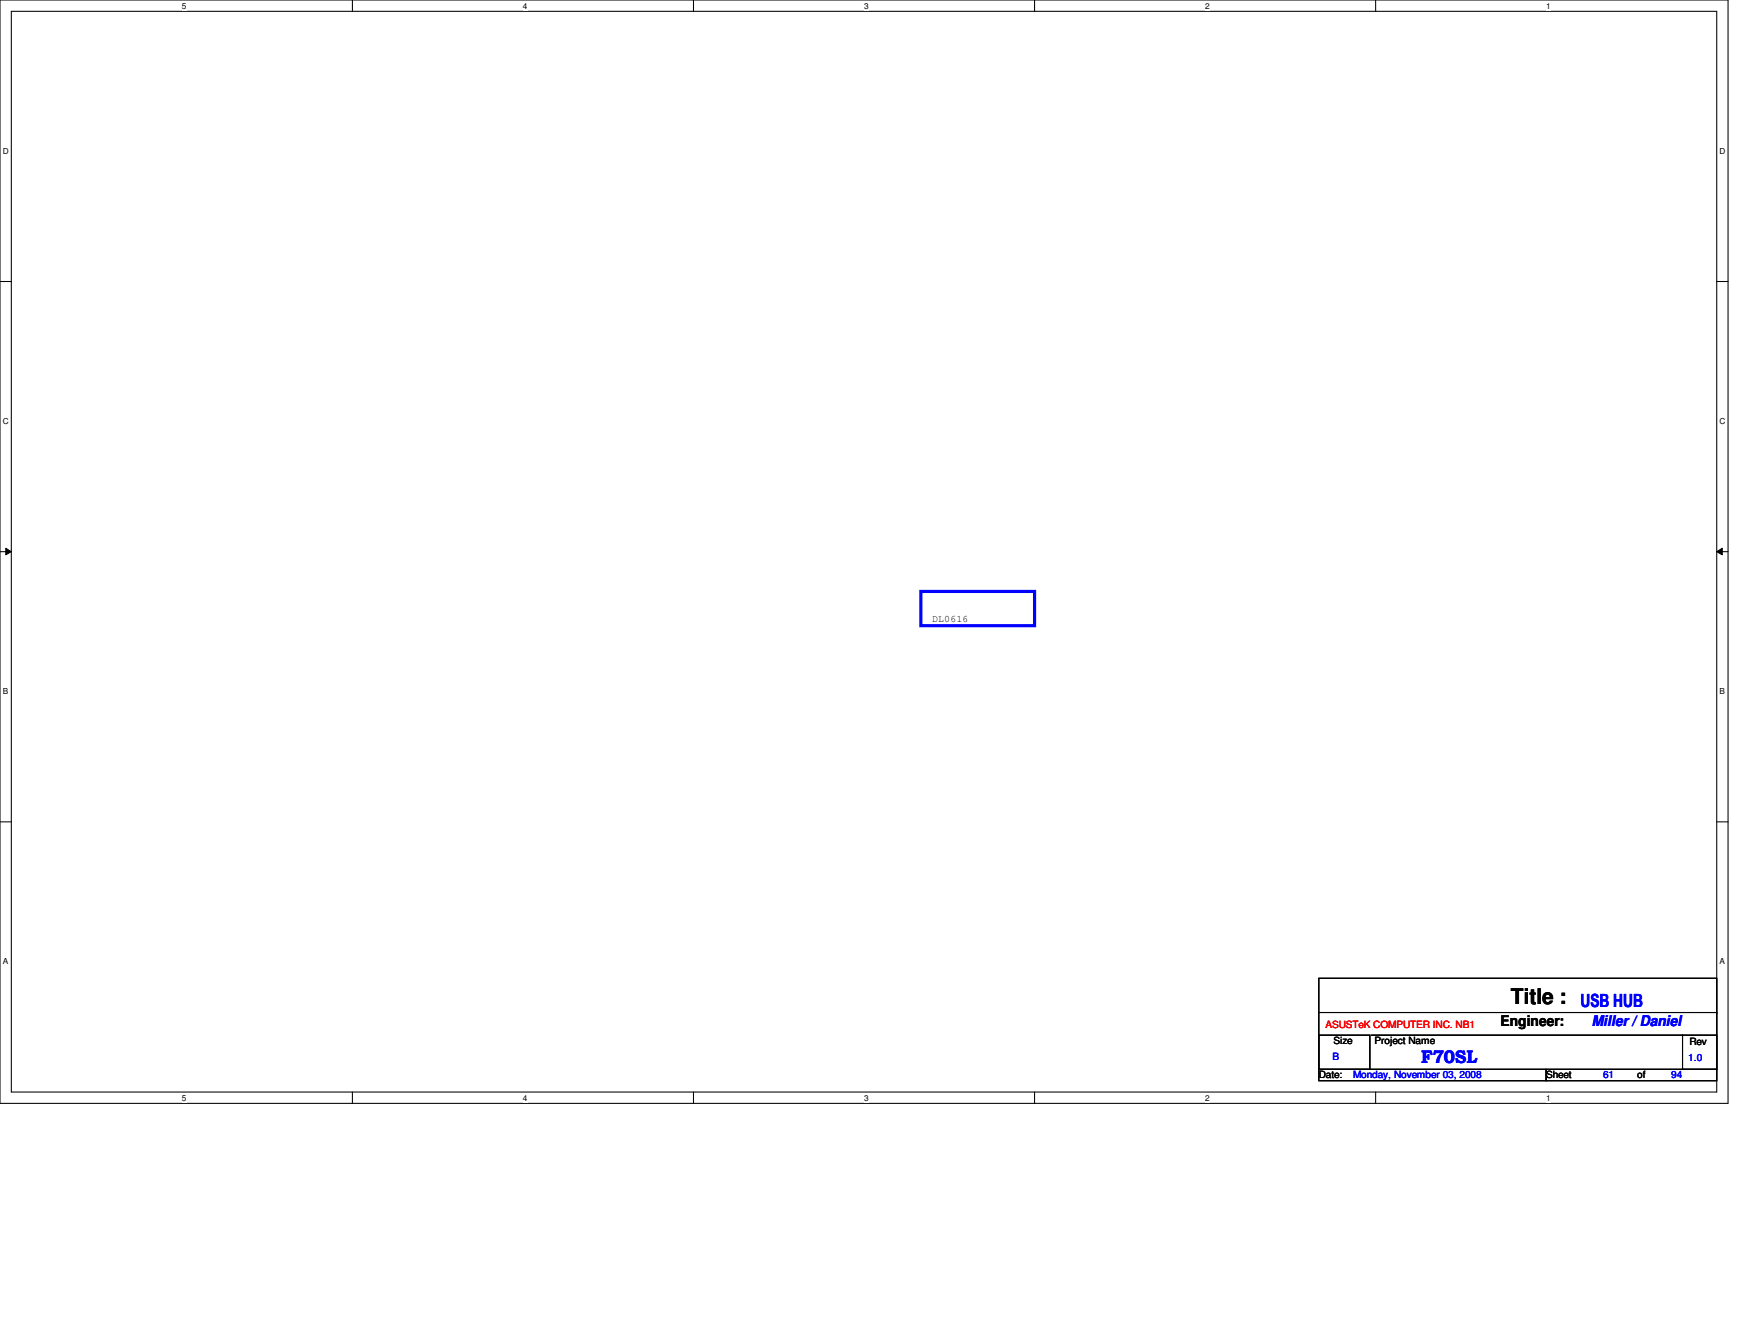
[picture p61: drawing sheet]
<svg xmlns="http://www.w3.org/2000/svg" width="279mm" height="216mm" viewBox="0 0 279 216" stroke-linecap="round" stroke-linejoin="round" font-family="sans-serif">
<defs><g id="words">
<text font-size="3.5" x="243" y="161.4">Title :</text>
<g font-size="2.9" fill="#00f">
<text x="254.2" y="161.8">USB HUB</text>
<text x="228.6" y="170.9">F70SL</text>
</g>
<text font-size="2.4" x="241.4" y="165">Engineer:</text>
<text font-size="2.4" fill="#00f" x="256" y="165">Miller / Daniel</text>
<g font-size="1.6">
<text x="149.9" y="100">DL0616</text>
<text x="214.5" y="167.9">Size</text>
<text x="221.1" y="167.9">Project Name</text>
<text x="212.1" y="173.4">Date:</text>
<text x="248.7" y="173.4">Sheet</text>
<text x="263.4" y="173.4">of</text>
<text x="271.7" y="168">Rev</text>
</g>
<text font-size="1.6" fill="#f00" x="213.2" y="165.3">ASUSTeK COMPUTER INC. NB1</text>
<g font-size="1.6" fill="#00f">
<text x="214.3" y="170.4">B</text>
<text x="217.6" y="173.4">Monday, November 03, 2008</text>
<text x="257.9" y="173.4">61</text>
<text x="268.8" y="173.4">94</text>
<text x="271.6" y="170.6">1.0</text>
</g>
<g font-size="1.3">
<text x="29.3" y="1.4">5</text>
<text x="84.1" y="1.4">4</text>
<text x="139" y="1.4">3</text>
<text x="193.8" y="1.4">2</text>
<text x="248.7" y="1.4">1</text>
<text x=".5" y="24.7">D</text>
<text x="276.6" y="24.7">D</text>
<text x=".5" y="68.2">C</text>
<text x="276.6" y="68.2">C</text>
<text x=".5" y="111.6">B</text>
<text x="276.6" y="111.6">B</text>
<text x=".5" y="155">A</text>
<text x="276.6" y="155">A</text>
<text x="29.3" y="177">5</text>
<text x="84.1" y="177">4</text>
<text x="139" y="177">3</text>
<text x="193.8" y="177">2</text>
<text x="248.7" y="177">1</text>
</g>
</g></defs>
<path d="M0 0h278v177.4h-278zM1.8 1.8h274.3v173.8h-274.3z" fill="none" stroke="#000" stroke-width=".17"/>
<g fill="#fff">
<path d="M29.3 .2h.7v1.5h-.7z"/>
<path d="M29.3 175.8h.7v1.4h-.7z"/>
</g>
<path d="M56.7 0v1.8M56.7 175.6v1.8" fill="none" stroke="#000" stroke-width=".17"/>
<g fill="#fff">
<path d="M84.1 .2h.7v1.5h-.7z"/>
<path d="M84.1 175.8h.7v1.4h-.7z"/>
</g>
<path d="M111.5 0v1.8M111.5 175.6v1.8" fill="none" stroke="#000" stroke-width=".17"/>
<g fill="#fff">
<path d="M139 .2h.7v1.5h-.7z"/>
<path d="M139 175.8h.7v1.4h-.7z"/>
</g>
<path d="M166.4 0v1.8M166.4 175.6v1.8" fill="none" stroke="#000" stroke-width=".17"/>
<g fill="#fff">
<path d="M193.8 .2h.8v1.5h-.8z"/>
<path d="M193.8 175.8h.8v1.4h-.8z"/>
</g>
<path d="M221.3 0v1.8M221.3 175.6v1.8" fill="none" stroke="#000" stroke-width=".17"/>
<g fill="#fff">
<path d="M248.7 .2h.7v1.5h-.7z"/>
<path d="M248.7 175.8h.7v1.4h-.7z"/>
<path d="M.5 23.5h.9v1.5h-.9z"/>
<path d="M276.6 23.5h.9v1.5h-.9z"/>
<path d="M.5 67h.9v1.5h-.9z"/>
<path d="M276.6 67h.9v1.5h-.9z"/>
</g>
<path d="M0 45.3h1.8M276.1 45.3h1.9" fill="none" stroke="#000" stroke-width=".17"/>
<g fill="#fff">
<path d="M.5 110.4h.8v1.5h-.8z"/>
<path d="M276.6 110.4h.9v1.5h-.9z"/>
</g>
<path d="M0 88.7h1.8M276.1 88.7h1.9" fill="none" stroke="#000" stroke-width=".17"/>
<path d="M.9 88.1l.9 .6-.9 .5zM276.1 88.7l.9-.6v1.1z" fill="#000"/>
<path d="M.9 88.1l.9 .6-.9 .5zM276.1 88.7l.9-.6v1.1z" fill="none" stroke="#000" stroke-width=".16"/>
<g fill="#fff">
<path d="M.5 153.8h.8v1.5h-.8z"/>
<path d="M276.6 153.8h.9v1.5h-.9z"/>
</g>
<path d="M0 132.1h1.8M276.1 132.1h1.9M212.1 157.3h64v14.6h-64zM212.1 166.4h8.2v5.5h-8.2zM212.1 171.9h36.6v1.8h-36.6zM212.1 162.8h64M220.6 166.4h50M248.7 171.9h27.4v1.8h-27.4zM270.6 166.4h5.5v5.5h-5.5zM270.6 166.4h.1M276.1 162.8h.1" fill="none" stroke="#000" stroke-width=".17"/>
<path d="M148.1 95.1h18.3v5.5h-18.3z" fill="none" stroke="#00f" stroke-width=".51"/>
<use href="#words"/>
</svg>
